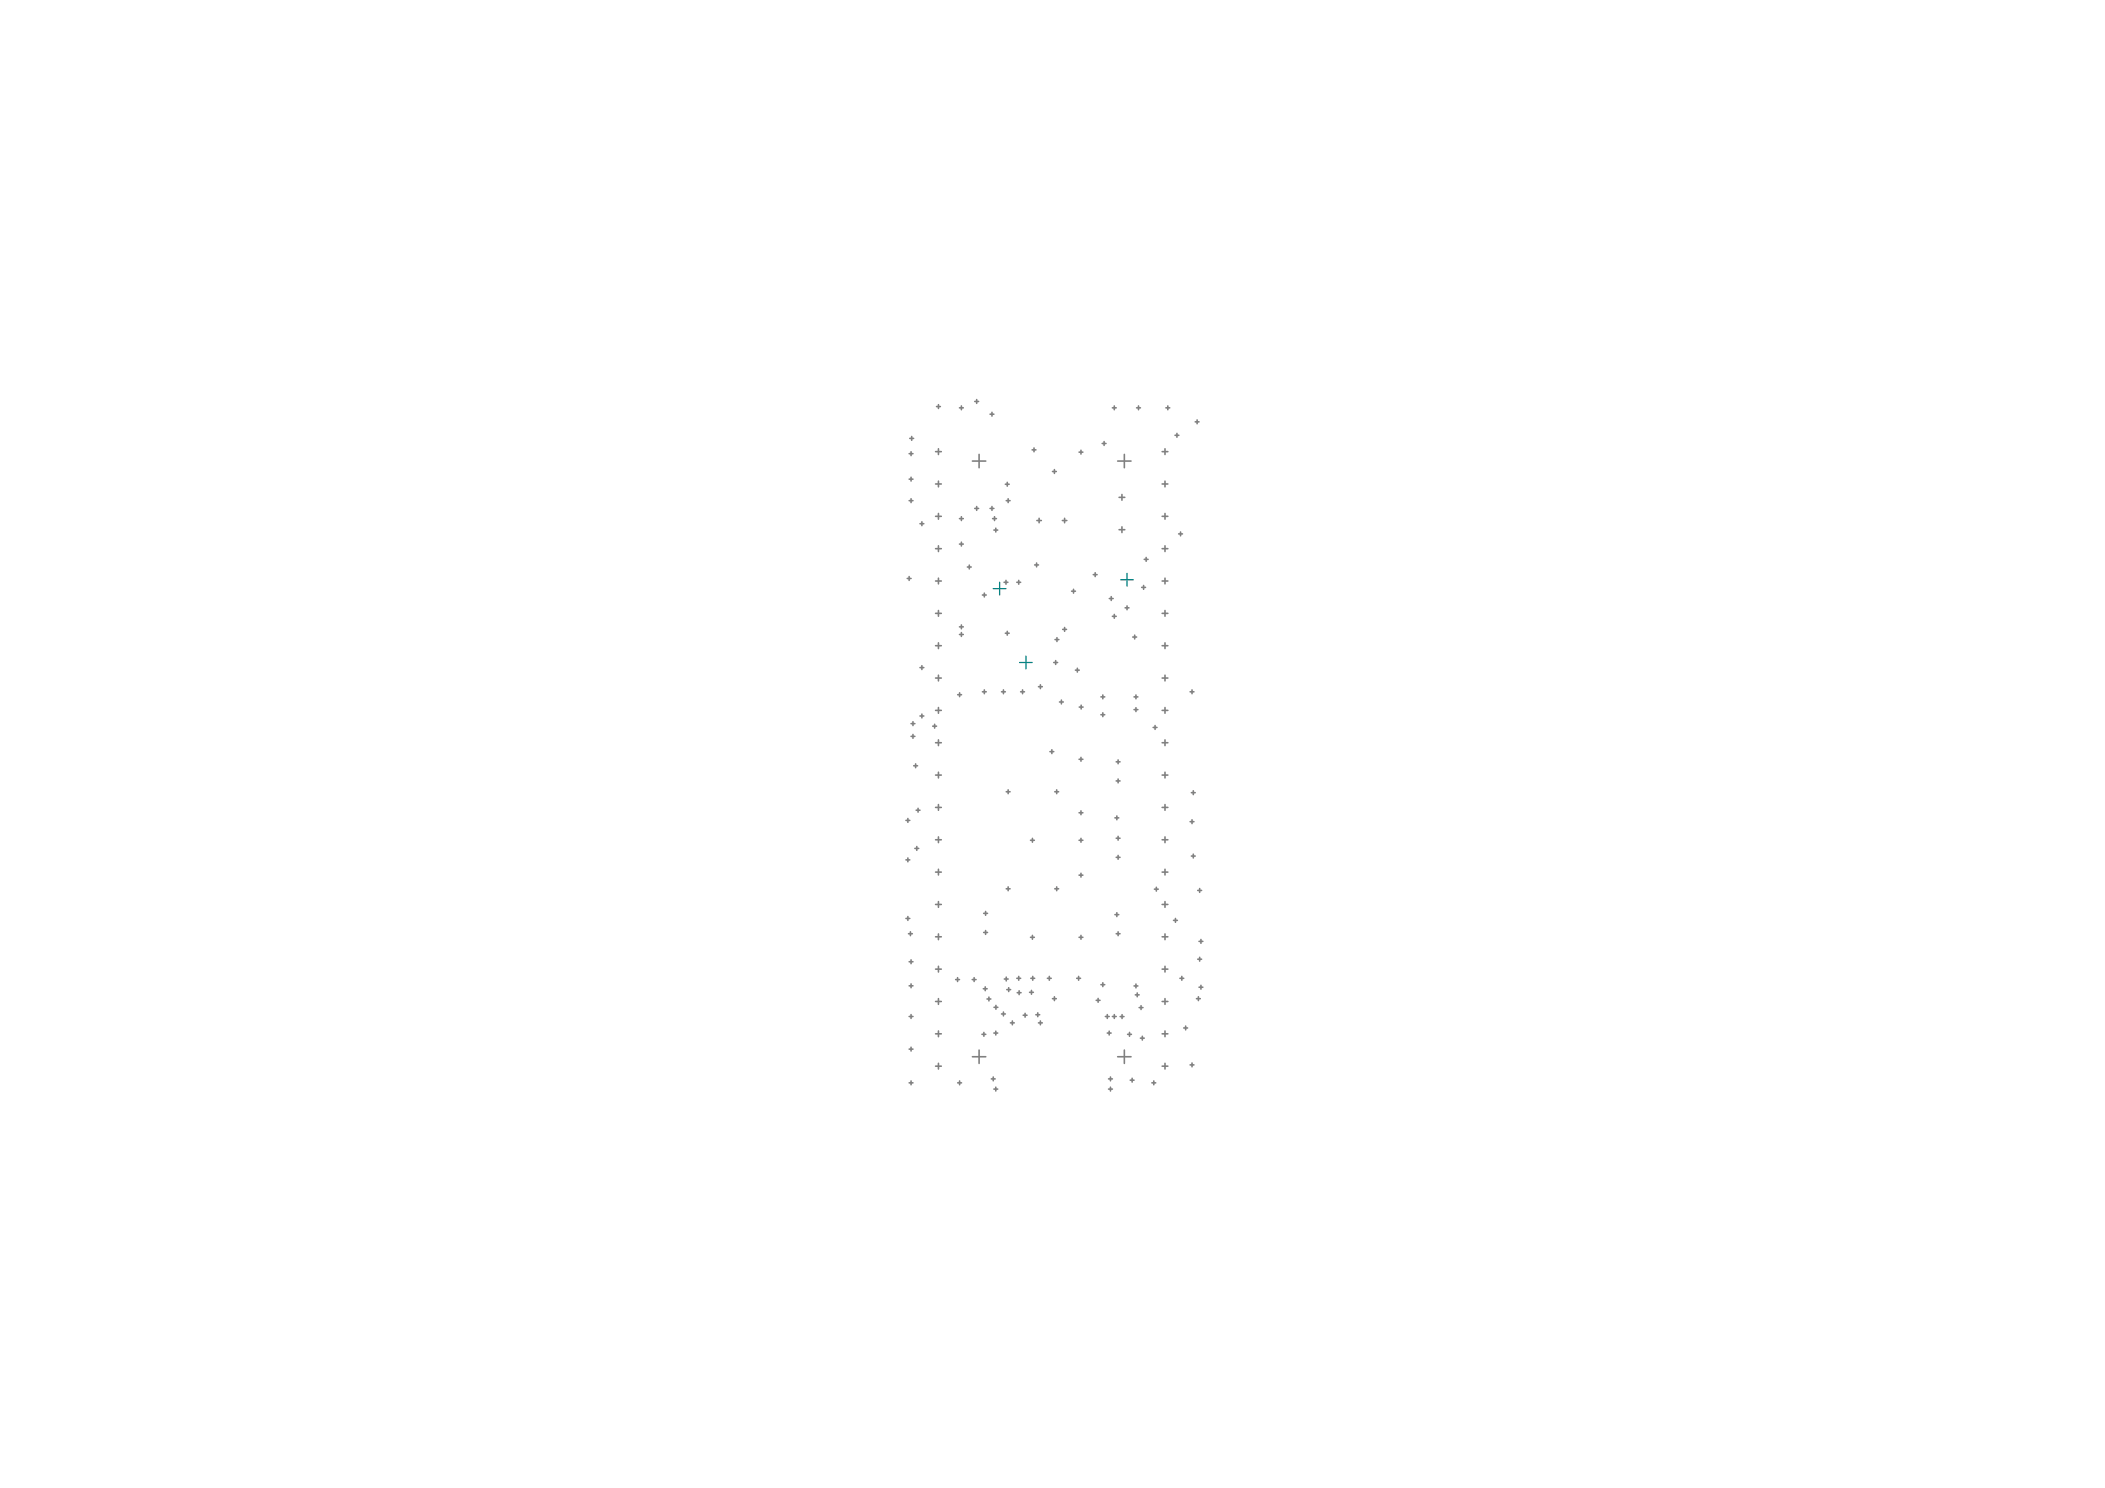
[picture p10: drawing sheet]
<svg xmlns="http://www.w3.org/2000/svg" width="297mm" height="210mm" viewBox="0 0 297 210" stroke-linecap="round" stroke-linejoin="round" font-family="sans-serif">
<path d="M140.2 83h1.8M141.1 82.1v1.8M143.9 93.5h1.8M144.8 92.6v1.8M158.1 81.8h1.8M159 80.9v1.8" fill="none" stroke="#008080" stroke-width=".18"/>
<g fill="none" stroke="#808080" stroke-width=".23">
<path d="M132.2 57.4h.5M132.4 57.1v.5M135.4 57.5h.5M135.7 57.3v.5M137.6 56.6h.5M137.8 56.4v.5M139.7 58.4h.5M140 58.2v.5M157 57.5h.5M157.2 57.3v.5M160.4 57.5h.5M160.7 57.3v.5"/>
<path d="M164.5 57.5h.6M164.8 57.3v.5M168.7 59.5h.5M168.9 59.2v.6M128.3 70.6h.5M128.3 64h.5M128.3 67.6h.5M128.4 61.8h.5M128.6 63.7v.6M128.6 67.3v.6M128.6 70.4v.5M128.7 61.6v.5"/>
<path d="M129.8 73.9h.6M130.1 73.6v.5M132 77.4h.8M132 72.8h.8M132 68.3h.8M132 63.7h.8M132.4 63.3v.8M132.4 67.9v.8M132.4 72.4v.8M132.4 77v.8M135.4 76.8h.5M135.4 73.2h.5"/>
<path d="M135.7 72.9v.5M135.7 76.5v.5M136.5 80h.5M136.8 79.7v.6M137.2 65h1.9M137.6 71.7h.5M137.8 71.5v.5M138.2 64.1v1.9M139.7 71.7h.5M140 71.5v.5M140.1 73.2h.5M140.2 74.8h.6"/>
<path d="M140.3 72.9v.5M140.5 74.5v.5M141.9 68.3h.5M142 70.6h.5M142.1 68v.6M142.3 70.4v.5M145.6 63.5h.6M145.9 63.2v.5M146 79.7h.5M146.3 79.4v.6M146.3 73.4h.6M146.6 73.1v.6"/>
<path d="M148.5 66.5h.6M148.8 66.2v.6M149.9 73.4h.6M150.2 73.1v.6M152.3 63.8h.5M152.5 63.5v.6M155.5 62.6h.6M155.8 62.3v.5M157.7 65h1.9M157.9 74.7h.8M157.9 70.2h.8M158.3 69.8v.8"/>
<path d="M158.3 74.3v.8M158.7 64.1v1.9M161.5 78.9h.5M161.7 78.6v.6M164 77.4h.8M164 72.8h.8M164 68.3h.8M164 63.7h.8M164.4 63.3v.8M164.4 67.9v.8M164.4 72.4v.8M164.4 77v.8"/>
<path d="M165.8 61.4h.5M166.1 61.1v.6M166.3 75.3h.6M166.6 75v.6M128 81.6h.6M128.3 81.3v.6M129.8 94.2h.6M130.1 93.9v.5M132 91.1h.8M132 95.6h.8M132 86.5h.8M132 82h.8"/>
<path d="M132.4 81.6v.8M132.4 86.1v.8M132.4 90.7v.8M132.4 95.2v.9M132.4 99.8v.8M135.1 98h.6M135.4 88.4h.5M135.4 89.5h.5M135.4 97.7v.6M135.7 88.2v.5M135.7 89.2v.6M138.6 83.9h.6"/>
<path d="M138.6 97.6h.6M138.9 83.7v.5M138.9 97.3v.6M141.3 97.6h.6M141.6 97.3v.6M141.7 82.1h.5M141.9 89.3h.5M142 81.9v.5M142.1 89.1v.5M143.5 82.1h.5M143.8 81.9v.5M144 97.6h.6"/>
<path d="M144.3 97.3v.6M146.5 96.9h.6M146.8 96.6v.5M148.7 93.5h.5M148.9 90.2h.5M149 93.2v.5M149.1 90v.5M149.5 99h.5M149.8 98.8v.5M150 88.8h.5M150.2 88.5v.6M151.2 83.4h.6"/>
<path d="M151.5 83.1v.6M151.8 94.5h.5M152 94.3v.5M152.3 99.7h.5M152.6 99.5v.5M154.3 81.1h.5M154.5 80.8v.5M155.4 98.3h.5M155.6 98v.6M156.5 84.4h.6M156.8 84.2v.5M157 86.9h.5"/>
<path d="M157.2 86.7v.5M158.8 85.7h.5M159 85.5v.5M159.8 89.9h.6M160 98.3h.6M160.1 89.6v.5M160.3 98v.6M160.3 99.8v.6M161.1 82.9h.5M161.4 82.6v.5M164 91.1h.8M164 95.6h.8"/>
<path d="M164 86.5h.8M164 82h.8M164.4 81.6v.8M164.4 86.1v.8M164.4 90.7v.8M164.4 95.2v.9M164.4 99.8v.8M167.9 97.6h.6M168.2 97.3v.6M127.8 115.7h.6M128.1 115.5v.5M128.6 103.9h.5"/>
<path d="M128.6 102.1h.5M128.8 101.8v.5M128.8 103.6v.5M128.9 108h.6M129.1 119.7h.5M129.2 107.8v.5M129.3 114.3h.5M129.4 119.4v.6M129.5 114v.6M129.8 101h.6M130.1 100.7v.6M131.6 102.4h.6"/>
<path d="M131.9 102.2v.5M132 118.5h.8M132 113.9h.8M132 100.2h.8M132 104.8h.8M132 109.3h.8M132.4 104.4v.8M132.4 108.9v.8M132.4 113.5v.8M132.4 118.1v.8M142 111.7h.5M142.3 111.4v.6"/>
<path d="M145.4 118.5h.6M145.7 118.3v.5M148.2 106h.5M148.4 105.8v.5M148.8 111.7h.6M149.1 111.4v.6M152.3 118.5h.5M152.3 114.7h.5M152.3 107.1h.5M152.5 106.8v.6M152.5 114.4v.5M152.5 118.3v.5"/>
<path d="M155.4 100.8h.5M155.6 100.6v.5M157.3 115.4h.6M157.5 107.5h.5M157.5 118.2h.5M157.5 110.2h.5M157.6 115.1v.5M157.8 107.2v.5M157.8 109.9v.5M157.8 118v.5M160 100.1h.6M162.7 102.6h.6"/>
<path d="M163 102.3v.6M164 118.5h.8M164 113.9h.8M164 100.2h.8M164 104.8h.8M164 109.3h.8M164.4 104.4v.8M164.4 108.9v.8M164.4 113.5v.8M164.4 118.1v.8M167.9 115.9h.6M168.1 111.8h.6"/>
<path d="M168.2 115.6v.6M168.4 111.5v.6M127.8 121.3h.6M127.8 129.6h.6M128.1 121v.6M128.1 129.3v.5M128.2 131.7h.5M128.3 139.1h.5M128.3 135.7h.5M128.5 131.4v.6M128.6 135.4v.5M128.6 138.8v.5"/>
<path d="M132 136.7h.8M132 132.1h.8M132 123h.8M132 127.6h.8M132.4 122.6v.8M132.4 127.2v.8M132.4 131.7v.9M132.4 136.3v.8M134.9 138.2h.5M135.1 137.9v.6M137.2 138.2h.5M137.5 137.9v.6"/>
<path d="M138.8 139.5h.5M138.8 131.5h.5M138.8 128.8h.5M139 139.2v.5M139.1 128.6v.5M139.1 131.3v.5M141.7 138.1h.6M142 137.8v.6M142 125.4h.5M142.1 139.6h.5M142.3 125.1v.5M142.3 139.3v.6"/>
<path d="M143.5 138h.5M143.8 137.7v.6M143.8 139.8v.5M145.3 140h.5M145.4 132.2h.6M145.5 138h.5M145.6 139.7v.5M145.7 131.9v.6M145.7 137.7v.6M147.8 138h.5M148.1 137.7v.6M148.8 125.4h.6"/>
<path d="M149.1 125.1v.5M151.9 138h.6M152.2 137.7v.6M152.3 132.2h.5M152.3 123.5h.5M152.5 123.2v.5M152.5 131.9v.6M155.4 138.9h.5M155.6 138.6v.6M157.3 129h.6M157.5 131.7h.5M157.5 120.9h.5"/>
<path d="M157.6 128.8v.5M157.8 120.7v.5M157.8 131.4v.6M160 139.1h.6M160.3 138.8v.6M162.9 125.4h.5M163.2 125.2v.5M164 136.7h.8M164 132.1h.8M164 123h.8M164 127.6h.8M164.4 122.6v.8"/>
<path d="M164.4 127.2v.8M164.4 131.7v.9M164.4 136.3v.8M165.6 129.8h.5M165.9 129.6v.5M166.5 138h.5M166.8 137.7v.6M168.1 120.8h.6M168.4 120.5v.5M169 135.3h.6M169 125.6h.6M169.2 139.3h.5"/>
<path d="M169.2 132.8h.5M169.3 125.3v.6M169.3 135v.6M169.5 132.5v.6M169.5 139v.5M128.3 152.8h.5M128.3 148h.5M128.3 143.4h.5M128.6 143.1v.6M128.6 147.7v.6M128.6 152.5v.5M132 145.8h.8"/>
<path d="M132 141.3h.8M132 150.4h.8M132.4 140.9v.8M132.4 145.4v.8M132.4 150v.8M135.1 152.8h.6M135.4 152.5v.5M137.2 149.1h1.9M138.2 148.1v1.9M138.6 145.9h.5M138.8 145.6v.6M139.3 140.9h.5"/>
<path d="M139.5 140.7v.5M139.9 152.2h.5M140.2 151.9v.6M140.2 145.7h.6M140.2 153.6h.6M140.3 142.1h.5M140.5 145.5v.5M140.5 153.4v.5M140.5 141.8v.6M141.3 143h.6M141.6 142.8v.5M142.6 144.3h.5"/>
<path d="M142.9 144v.6M143.5 140h.6M144.4 143.2h.5M144.7 142.9v.6M146.2 143.1h.5M146.4 142.9v.5M146.5 144.3h.6M146.8 144v.6M148.5 140.9h.6M148.8 140.6v.5M154.7 141.1h.5M155 140.8v.6"/>
<path d="M156 143.4h.5M156.3 145.7h.5M156.3 143.1v.6M156.4 152.2h.6M156.4 153.6h.6M156.5 145.5v.5M156.7 151.9v.6M156.7 153.4v.5M157 143.4h.5M157.2 143.1v.6M157.7 149.1h1.9M158.1 143.4h.5"/>
<path d="M158.3 143.1v.6M158.7 148.1v1.9M159.1 145.9h.6M159.4 145.6v.6M159.5 152.4h.5M159.8 152.1v.5M160.2 140.3h.5M160.5 140.1v.5M160.7 142.1h.6M160.9 146.4h.6M161 141.9v.5M161.2 146.2v.5"/>
<path d="M162.5 152.8h.6M162.8 152.5v.5M164 145.8h.8M164 141.3h.8M164 150.4h.8M164.4 140.9v.8M164.4 145.4v.8M164.4 150v.8M167 145h.6M167.3 144.7v.6M167.9 150.2h.6M168.2 149.9v.6"/>
<path d="M168.8 140.9h.6M169.1 140.6v.5"/>
</g>
</svg>
